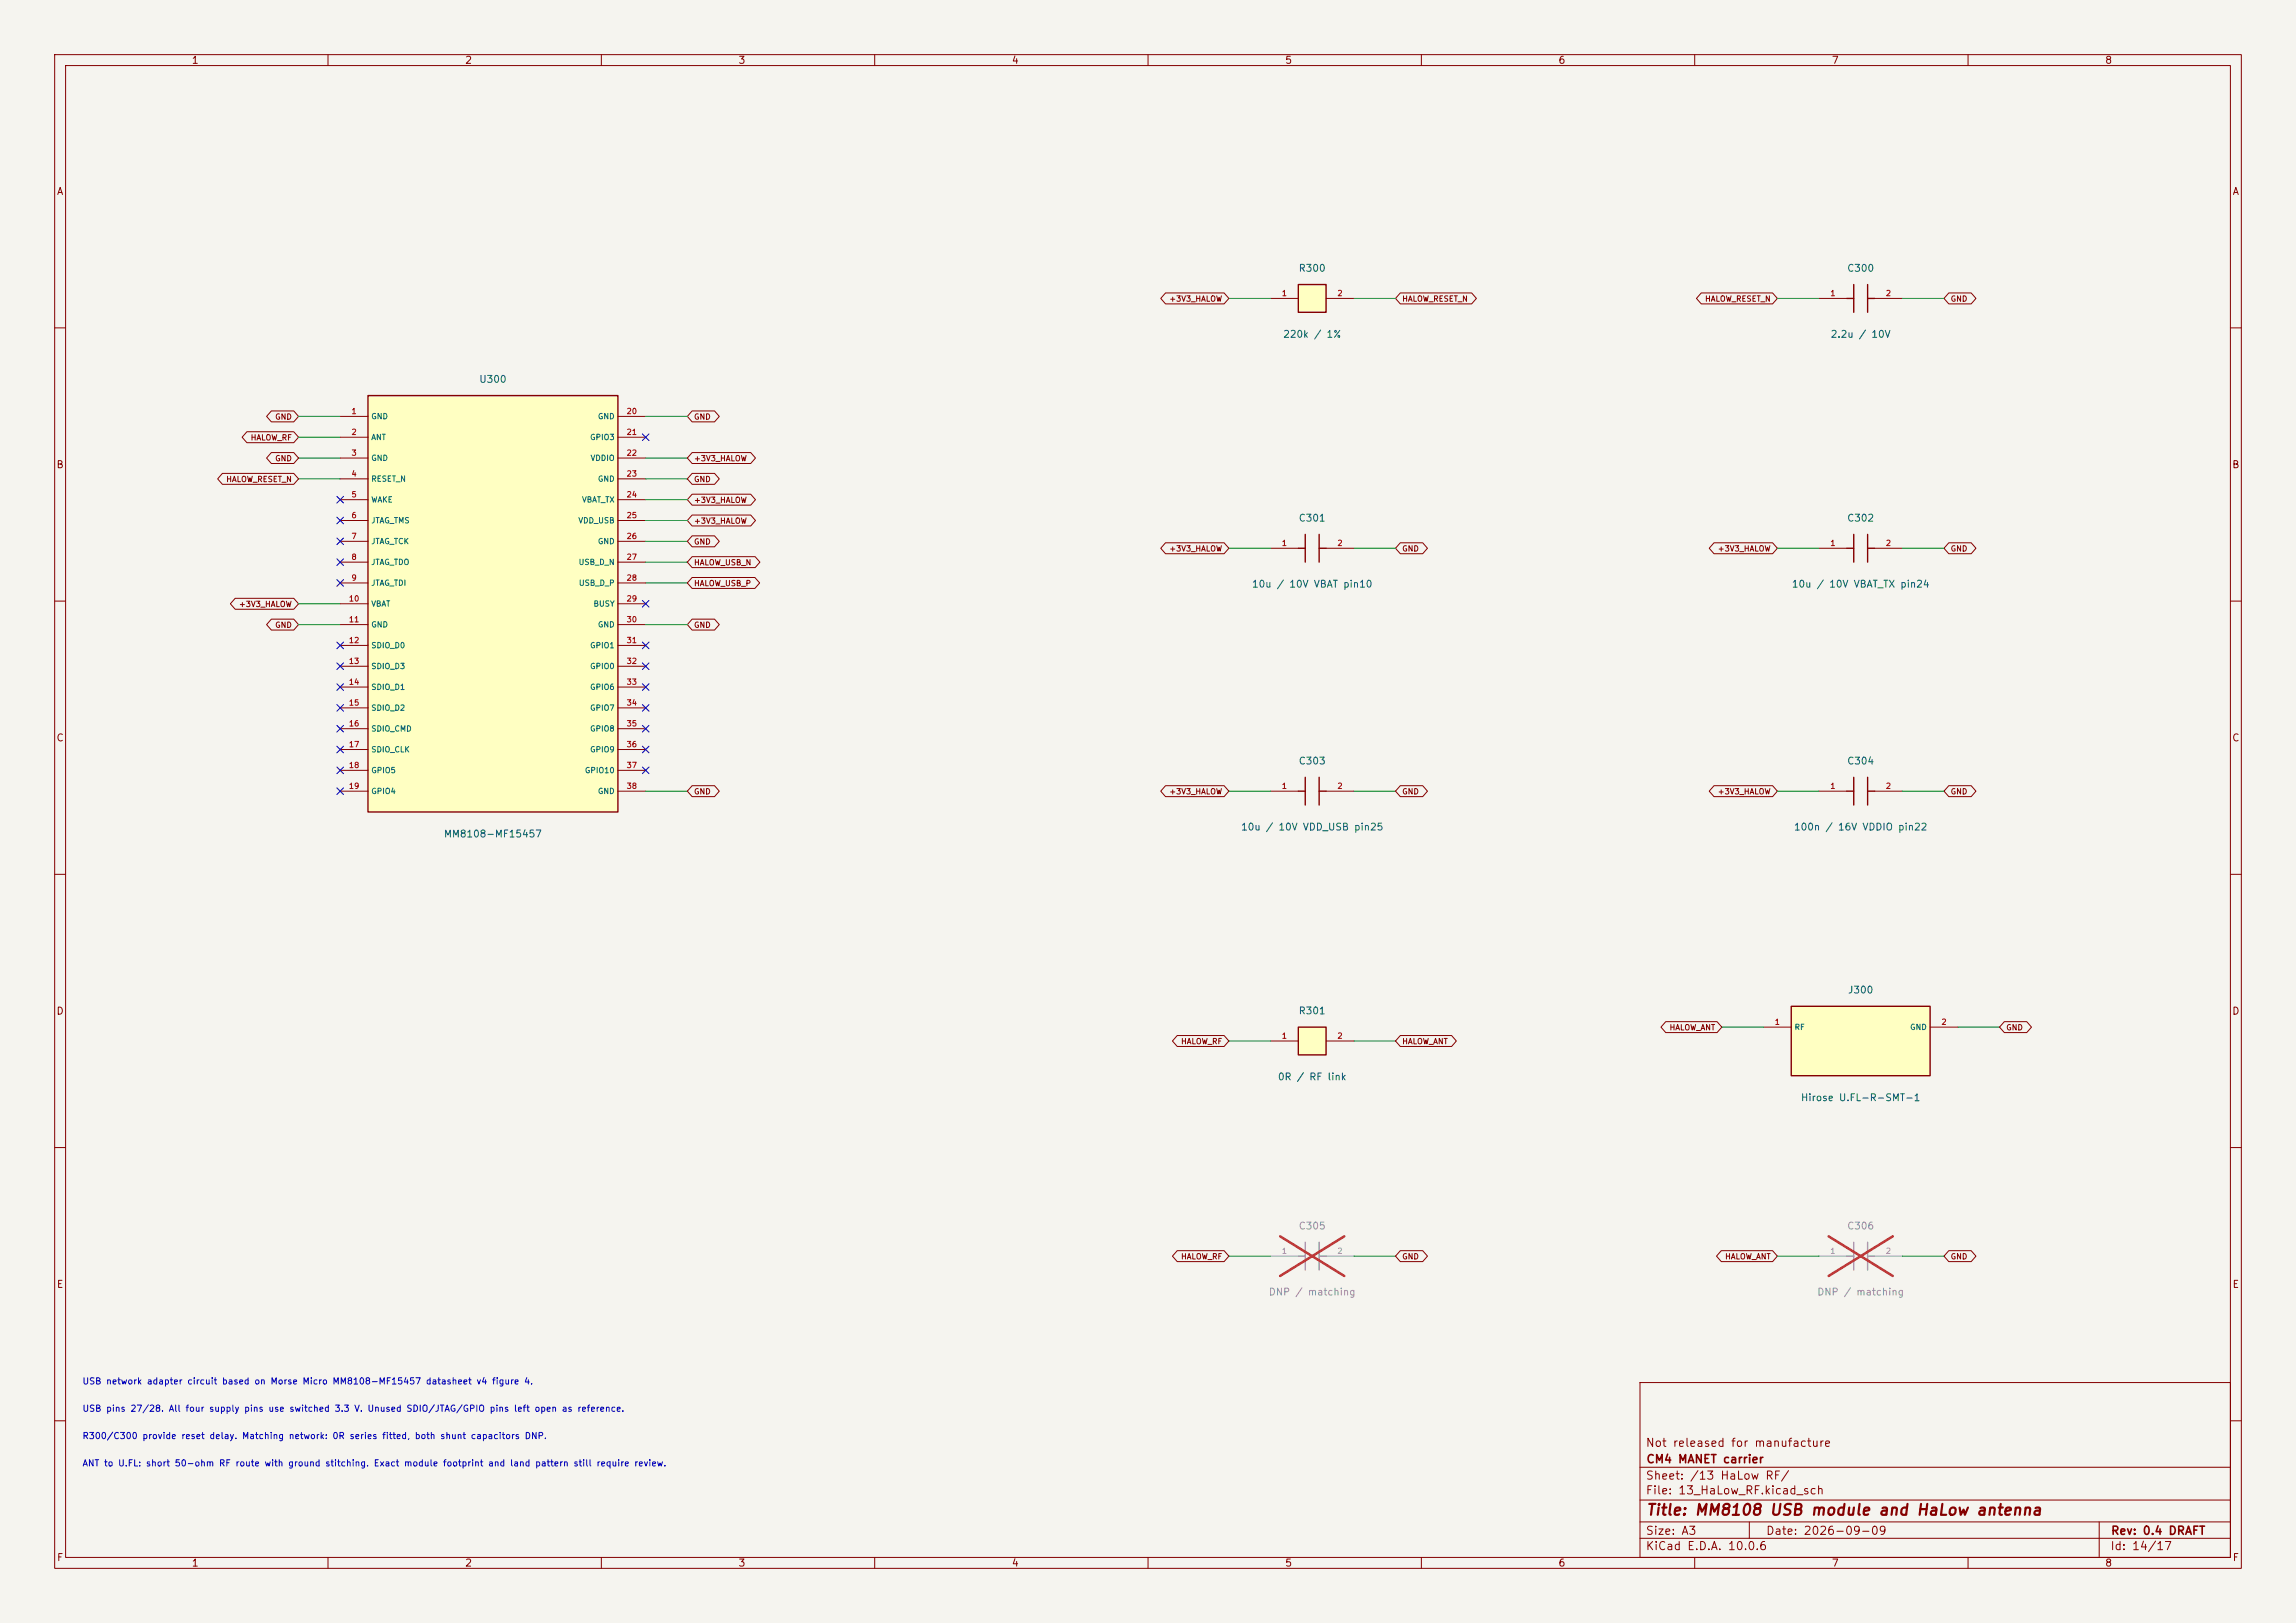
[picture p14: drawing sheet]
<svg xmlns="http://www.w3.org/2000/svg" width="420mm" height="297mm" viewBox="0 0 420 297" stroke-linecap="round" stroke-linejoin="round" font-family="sans-serif">
<defs><g id="words">
<text font-size="2" fill="#840000" x="301" y="277.8">Title: MM8108 USB module and HaLow antenna</text>
<g font-size="1.5" fill="#840000">
<text x="300.9" y="265.1">Not released for manufacture</text>
<text x="301" y="268.1">CM4 MANET carrier</text>
<text x="300.9" y="273.8">File: 13_HaLow_RF.kicad_sch</text>
<text x="300.9" y="271.1">Sheet: /13 HaLow RF/</text>
<text x="300.9" y="281.2">Size: A3</text>
<text x="322.9" y="281.2">Date: 2026-09-09</text>
<text x="386" y="281.2">Rev: 0.4 DRAFT</text>
<text x="300.9" y="284">KiCad E.D.A. 10.0.6</text>
<text x="385.9" y="284">Id: 14/17</text>
</g>
<g font-size="1.3" fill="#840000">
<text x="35" y="12">1</text>
<text x="85" y="12">2</text>
<text x="135" y="12">3</text>
<text x="185" y="12">4</text>
<text x="235" y="12">5</text>
<text x="285" y="12">6</text>
<text x="335" y="12">7</text>
<text x="385" y="12">8</text>
<text x="10.3" y="36">A</text>
<text x="408.3" y="36">A</text>
<text x="10.2" y="86">B</text>
<text x="408.2" y="86">B</text>
<text x="10.2" y="136">C</text>
<text x="408.2" y="136">C</text>
<text x="10.2" y="186">D</text>
<text x="408.2" y="186">D</text>
<text x="10.3" y="236">E</text>
<text x="408.3" y="236">E</text>
<text x="10.3" y="286">F</text>
<text x="35" y="287">1</text>
<text x="85" y="287">2</text>
<text x="135" y="287">3</text>
<text x="185" y="287">4</text>
<text x="235" y="287">5</text>
<text x="285" y="287">6</text>
<text x="335" y="287">7</text>
<text x="385" y="287">8</text>
<text x="408.3" y="286">F</text>
</g>
<g font-size="1.3" fill="#006464">
<text x="237.5" y="50">R300</text>
<text x="337.8" y="50">C300</text>
<text x="234.6" y="62.1">220k / 1%</text>
<text x="334.8" y="62.1">2.2u / 10V</text>
<text x="87.6" y="70.4">U300</text>
<text x="237.5" y="95.8">C301</text>
<text x="337.8" y="95.8">C302</text>
<text x="228.9" y="107.8">10u / 10V VBAT pin10</text>
<text x="327.7" y="107.8">10u / 10V VBAT_TX pin24</text>
<text x="237.5" y="140.2">C303</text>
<text x="337.8" y="140.2">C304</text>
<text x="81.1" y="153.6">MM8108-MF15457</text>
<text x="226.9" y="152.3">10u / 10V VDD_USB pin25</text>
<text x="328" y="152.3">100n / 16V VDDIO pin22</text>
<text x="237.5" y="185.9">R301</text>
<text x="337.9" y="182.1">J300</text>
<text x="233.6" y="198">0R / RF link</text>
<text x="329.3" y="201.8">Hirose U.FL-R-SMT-1</text>
</g>
<g font-size="1.3" fill="#939391">
<text x="237.5" y="225.3">C305</text>
<text x="337.8" y="225.3">C306</text>
<text x="232" y="237.4">DNP / matching</text>
<text x="332.3" y="237.4">DNP / matching</text>
</g>
<g font-size="1.2" fill="#0000c2">
<text x="15" y="253.6">USB network adapter circuit based on Morse Micro MM8108-MF15457 datasheet v4 figure 4.</text>
<text x="15" y="263.6">R300/C300 provide reset delay. Matching network: 0R series fitted, both shunt capacitors DNP.</text>
<text x="15" y="258.6">USB pins 27/28. All four supply pins use switched 3.3 V. Unused SDIO/JTAG/GPIO pins left open as reference.</text>
<text x="15" y="268.6">ANT to U.FL: short 50-ohm RF route with ground stitching. Exact module footprint and land pattern still require review.</text>
</g>
<g font-size="1" fill="#840000">
<text x="213.8" y="55.4">+3V3_HALOW</text>
<text x="256.4" y="55.4">HALOW_RESET_N</text>
<text x="311.8" y="55.4">HALOW_RESET_N</text>
<text x="356.7" y="55.4">GND</text>
<text x="50.2" y="77">GND</text>
<text x="126.9" y="77">GND</text>
<text x="45.8" y="80.8">HALOW_RF</text>
<text x="41.3" y="88.5">HALOW_RESET_N</text>
<text x="50.2" y="84.6">GND</text>
<text x="126.9" y="88.5">GND</text>
<text x="126.9" y="84.6">+3V3_HALOW</text>
<text x="126.9" y="92.3">+3V3_HALOW</text>
<text x="126.9" y="99.9">GND</text>
<text x="126.9" y="96.1">+3V3_HALOW</text>
<text x="213.8" y="101.2">+3V3_HALOW</text>
<text x="256.4" y="101.2">GND</text>
<text x="314.1" y="101.2">+3V3_HALOW</text>
<text x="356.7" y="101.2">GND</text>
<text x="126.9" y="107.5">HALOW_USB_P</text>
<text x="126.9" y="103.7">HALOW_USB_N</text>
<text x="43.6" y="111.3">+3V3_HALOW</text>
<text x="50.2" y="115.1">GND</text>
<text x="126.9" y="115.1">GND</text>
<text x="126.9" y="145.6">GND</text>
<text x="213.8" y="145.6">+3V3_HALOW</text>
<text x="256.4" y="145.6">GND</text>
<text x="314.1" y="145.6">+3V3_HALOW</text>
<text x="356.7" y="145.6">GND</text>
<text x="215.9" y="191.3">HALOW_RF</text>
<text x="256.4" y="191.3">HALOW_ANT</text>
<text x="305.3" y="188.8">HALOW_ANT</text>
<text x="366.9" y="188.8">GND</text>
<text x="215.9" y="230.7">HALOW_RF</text>
<text x="256.4" y="230.7">GND</text>
<text x="315.5" y="230.7">HALOW_ANT</text>
<text x="356.7" y="230.7">GND</text>
</g>
<g font-size="1" fill="#a90000">
<text x="234.4" y="54.4">1</text>
<text x="244.5" y="54.4">2</text>
<text x="334.7" y="54.4">1</text>
<text x="344.9" y="54.4">2</text>
<text x="64.2" y="76">1</text>
<text x="114.5" y="76">20</text>
<text x="64.2" y="79.8">2</text>
<text x="64.2" y="83.6">3</text>
<text x="114.5" y="79.8">21</text>
<text x="114.5" y="83.6">22</text>
<text x="64.2" y="87.4">4</text>
<text x="114.5" y="87.4">23</text>
<text x="64.2" y="91.3">5</text>
<text x="64.2" y="95.1">6</text>
<text x="114.5" y="91.3">24</text>
<text x="114.5" y="95.1">25</text>
<text x="64.2" y="98.9">7</text>
<text x="114.5" y="98.9">26</text>
<text x="234.4" y="100.1">1</text>
<text x="244.5" y="100.1">2</text>
<text x="334.7" y="100.1">1</text>
<text x="344.9" y="100.1">2</text>
<text x="64.2" y="102.7">8</text>
<text x="64.2" y="106.5">9</text>
<text x="114.5" y="102.7">27</text>
<text x="114.5" y="106.5">28</text>
<text x="63.7" y="110.3">10</text>
<text x="114.5" y="110.3">29</text>
<text x="63.7" y="114.1">11</text>
<text x="63.7" y="117.9">12</text>
<text x="114.5" y="114.1">30</text>
<text x="114.5" y="117.9">31</text>
<text x="63.7" y="121.7">13</text>
<text x="63.7" y="125.5">14</text>
<text x="114.5" y="121.7">32</text>
<text x="114.5" y="125.5">33</text>
<text x="63.7" y="129.4">15</text>
<text x="114.5" y="129.4">34</text>
<text x="63.7" y="133.2">16</text>
<text x="63.7" y="137">17</text>
<text x="114.5" y="133.2">35</text>
<text x="114.5" y="137">36</text>
<text x="63.7" y="140.8">18</text>
<text x="114.5" y="140.8">37</text>
<text x="63.7" y="144.6">19</text>
<text x="114.5" y="144.6">38</text>
<text x="234.4" y="144.6">1</text>
<text x="244.5" y="144.6">2</text>
<text x="334.7" y="144.6">1</text>
<text x="344.9" y="144.6">2</text>
<text x="234.4" y="190.3">1</text>
<text x="244.5" y="190.3">2</text>
<text x="324.5" y="187.8">1</text>
<text x="355" y="187.8">2</text>
</g>
<g font-size="1" fill="#006464">
<text x="67.8" y="77">GND</text>
<text x="109.3" y="77">GND</text>
<text x="67.8" y="80.8">ANT</text>
<text x="107.8" y="80.8">GPIO3</text>
<text x="67.8" y="84.6">GND</text>
<text x="67.8" y="88.4">RESET_N</text>
<text x="107.9" y="84.6">VDDIO</text>
<text x="109.3" y="88.4">GND</text>
<text x="67.8" y="92.2">WAKE</text>
<text x="106.4" y="92.2">VBAT_TX</text>
<text x="67.8" y="96">JTAG_TMS</text>
<text x="67.8" y="99.8">JTAG_TCK</text>
<text x="105.7" y="96">VDD_USB</text>
<text x="109.3" y="99.8">GND</text>
<text x="67.8" y="103.6">JTAG_TDO</text>
<text x="67.8" y="107.4">JTAG_TDI</text>
<text x="105.8" y="103.6">USB_D_N</text>
<text x="105.8" y="107.4">USB_D_P</text>
<text x="67.8" y="111.2">VBAT</text>
<text x="108.5" y="111.2">BUSY</text>
<text x="67.8" y="115.1">GND</text>
<text x="67.8" y="118.9">SDIO_D0</text>
<text x="107.8" y="118.9">GPIO1</text>
<text x="109.3" y="115.1">GND</text>
<text x="67.8" y="122.7">SDIO_D3</text>
<text x="107.8" y="122.7">GPIO0</text>
<text x="67.8" y="126.5">SDIO_D1</text>
<text x="67.8" y="130.3">SDIO_D2</text>
<text x="107.8" y="126.5">GPIO6</text>
<text x="107.8" y="130.3">GPIO7</text>
<text x="67.8" y="134.1">SDIO_CMD</text>
<text x="67.8" y="137.9">SDIO_CLK</text>
<text x="107.8" y="134.1">GPIO8</text>
<text x="107.8" y="137.9">GPIO9</text>
<text x="67.8" y="141.7">GPIO5</text>
<text x="106.9" y="141.7">GPIO10</text>
<text x="67.8" y="145.5">GPIO4</text>
<text x="109.3" y="145.5">GND</text>
<text x="328.2" y="188.7">RF</text>
<text x="349.3" y="188.7">GND</text>
</g>
<g font-size="1" fill="#a5a4a2">
<text x="234.4" y="229.7">1</text>
<text x="244.5" y="229.7">2</text>
<text x="334.7" y="229.7">1</text>
<text x="344.9" y="229.7">2</text>
</g>
</g></defs>
<path d="M0 0h420v297h-420z" fill="#f5f4ef" stroke="#f5f4ef" stroke-width=".18"/>
<g fill="none" stroke="#840000" stroke-width=".18">
<path d="M10 10h400v277h-400zM12 12h396v273h-396zM60 10v2M110 10v2M160 10v2M210 10v2M260 10v2M310 10v2M360 10v2M332.7 54.6h5.1M342.9 54.6h5.1M10 60h2"/>
<path d="M408 60h2M10 110h2M408 110h2M10 160h2M408 160h2M10 210h2M408 210h2M300 253h108v32h-108zM10 260h2M300 278.5h108M300 274.5h108M300 268.5h108"/>
<path d="M320 278.5v3M384 278.5v6.5M408 260h2M60 285v2M110 285v2M160 285v2M210 285v2M260 285v2M300 281.5h108M310 285v2M360 285v2"/>
</g>
<path d="M337.8 54.6h1.3M339.1 52.1v5.1M341.6 54.6h1.3M341.6 52.1v5.1" fill="none" stroke="#840000" stroke-width=".25"/>
<path d="M327.7 184.2h25.4v12.7h-25.4z" fill="#ffffc2"/>
<path d="M339.1 97.8v5.1M341.6 97.8v5.1M337.8 100.3h1.3M341.6 100.3h1.3M327.7 184.2h25.4v12.7h-25.4z" fill="none" stroke="#840000" stroke-width=".25"/>
<path d="M332.7 100.3h5.1M342.9 100.3h5.1M322.6 188h5.1M353.1 188h5" fill="none" stroke="#840000" stroke-width=".18"/>
<path d="M237.5 188h5.1v5h-5.1z" fill="#ffffc2"/>
<path d="M237.5 188h5.1v5h-5.1z" fill="none" stroke="#840000" stroke-width=".25"/>
<path d="M232.4 190.5h5.1M242.6 190.5h5" fill="none" stroke="#840000" stroke-width=".18"/>
<path d="M237.5 52.1h5.1v5.1h-5.1z" fill="#ffffc2"/>
<path d="M237.5 52.1h5.1v5.1h-5.1z" fill="none" stroke="#840000" stroke-width=".25"/>
<path d="M232.4 54.6h5.1M242.6 54.6h5" fill="none" stroke="#840000" stroke-width=".18"/>
<path d="M67.3 72.4h45.7v76.2h-45.7z" fill="#ffffc2"/>
<g fill="none" stroke="#840000" stroke-width=".25">
<path d="M67.3 72.4h45.7v76.2h-45.7zM238.8 97.8v5.1M241.3 97.8v5.1M237.5 100.3h1.3M241.3 100.3h1.3M237.5 144.8h1.3M238.8 142.2v5.1M241.3 144.8h1.3M241.3 142.2v5.1M337.8 144.8h1.3M339.1 142.2v5.1M341.6 144.8h1.3"/>
<path d="M341.6 142.2v5.1"/>
</g>
<g fill="none" stroke="#840000" stroke-width=".18">
<path d="M213.2 53.6h10.7l.9 1-.9 1h-10.7l-.9-1zM256.1 53.6h13.1l.9 1-.9 1h-13.1l-.8-1zM311.2 53.6h13l.9 1-.9 1h-13l-.9-1zM356.5 53.6h4.1l.8 1-.8 1h-4.1l-.9-1zM45.2 79h8.5l.9 1-.9 1h-8.5l-.9-1zM49.6 75.2h4.1l.9 1-.9 1h-4.1l-.8-1zM62.2 76.2h5.1M113 76.2h5.1M126.6 75.2h4.1l.9 1-.9 1h-4.1l-.9-1zM40.7 86.6h13l.9 1-.9 1h-13l-.9-1zM49.6 82.8h4.1l.9 1-.9 1h-4.1l-.8-1zM62.2 80h5.1"/>
<path d="M62.2 83.8h5.1M62.2 87.6h5.1M62.2 91.4h5.1M62.2 95.3h5.1M62.2 99.1h5.1M113 80h5.1M113 83.8h5.1M113 87.6h5.1M113 91.4h5.1M113 95.3h5.1M113 99.1h5.1M126.6 90.4h10.7l.9 1-.9 1h-10.7l-.9-1z"/>
<path d="M126.6 98.1h4.1l.9 1-.9 1h-4.1l-.9-1zM126.6 86.6h4.1l.9 1-.9 1h-4.1l-.9-1zM126.6 94.2h10.7l.9 1.1-.9 1h-10.7l-.9-1zM126.6 82.8h10.7l.9 1-.9 1h-10.7l-.9-1zM213.2 99.3h10.7l.9 1-.9 1h-10.7l-.9-1zM256.1 99.3h4.1l.9 1-.9 1h-4.1l-.8-1zM313.5 99.3h10.7l.9 1-.9 1h-10.7l-.8-1zM356.5 99.3h4.1l.8 1-.8 1h-4.1l-.9-1zM43 109.5h10.7l.9 1-.9 1h-10.7l-.9-1zM49.6 113.3h4.1l.9 1-.9 1h-4.1l-.8-1zM62.2 102.9h5.1M62.2 106.7h5.1"/>
<path d="M62.2 110.5h5.1M62.2 114.3h5.1M62.2 118.1h5.1M113 102.9h5.1M113 106.7h5.1M113 110.5h5.1M113 114.3h5.1M113 118.1h5.1M126.6 105.7h11.5l.9 1-.9 1h-11.5l-.9-1zM126.6 101.9h11.5l.9 1-.9 1h-11.5l-.9-1zM126.6 113.3h4.1l.9 1-.9 1h-4.1l-.9-1zM232.4 100.3h5.1"/>
<path d="M242.6 100.3h5M62.2 121.9h5.1M62.2 125.7h5.1M62.2 129.5h5.1M62.2 133.4h5.1M62.2 137.2h5.1M113 121.9h5.1M113 125.7h5.1M113 129.5h5.1M113 133.4h5.1M113 137.2h5.1M62.2 141h5.1"/>
<path d="M62.2 144.8h5.1M113 141h5.1M113 144.8h5.1M126.6 143.8h4.1l.9 1-.9 1h-4.1l-.9-1zM213.2 143.8h10.7l.9 1-.9 1h-10.7l-.9-1zM232.4 144.8h5.1M242.6 144.8h5M256.1 143.8h4.1l.9 1-.9 1h-4.1l-.8-1zM313.5 143.8h10.7l.9 1-.9 1h-10.7l-.8-1zM332.7 144.8h5.1M342.9 144.8h5.1M356.5 143.8h4.1l.8 1-.8 1h-4.1l-.9-1z"/>
<path d="M215.3 189.5h8.6l.9 1-.9 1h-8.6l-.8-1zM256.1 189.5h9.4l.9 1-.9 1h-9.4l-.8-1zM304.7 187h9.4l.9 1-.9 1h-9.4l-.9-1zM366.6 187h4.1l.9 1-.9 1h-4.1l-.8-1zM215.3 228.9h8.6l.9 1-.9 1h-8.6l-.8-1zM256.1 228.9h4.1l.9 1-.9 1h-4.1l-.8-1zM314.9 228.9h9.3l.9 1-.9 1h-9.3l-.9-1zM356.5 228.9h4.1l.8 1-.8 1h-4.1l-.9-1z"/>
</g>
<path d="M237.5 229.9h1.3M238.8 227.3v5.1M241.3 229.9h1.3M241.3 227.3v5.1M337.8 229.9h1.3M339.1 227.3v5.1M341.6 229.9h1.3M341.6 227.3v5.1" fill="none" stroke="#9c9b98" stroke-width=".25"/>
<path d="M232.4 229.9h5.1M242.6 229.9h5M332.7 229.9h5.1M342.9 229.9h5.1" fill="none" stroke="#9c9b98" stroke-width=".18"/>
<path d="M234.2 226.2l11.7 7.3M245.9 226.2l-11.7 7.3M334.5 226.2l11.7 7.3M346.2 226.2l-11.7 7.3" fill="none" stroke="#e12e31" stroke-width=".46"/>
<g fill="none" stroke="#009600" stroke-width=".18">
<path d="M224.8 54.6h7.6M247.6 54.6h7.7M325.1 54.6h7.6M348 54.6h7.6M54.6 76.2h7.6M118.1 76.2h7.6M54.6 83.8h7.6M54.6 87.6h7.6M54.6 80h7.6M118.1 83.8h7.6M118.1 87.6h7.6M118.1 91.4h7.6"/>
<path d="M118.1 95.3h7.6M118.1 99.1h7.6M54.6 114.3h7.6M54.6 110.5h7.6M118.1 114.3h7.6M118.1 102.9h7.6M118.1 106.7h7.6M224.8 100.3h7.6M247.6 100.3h7.7M325.1 100.3h7.6M348 100.3h7.6M118.1 144.8h7.6"/>
<path d="M224.8 144.8h7.6M247.6 144.8h7.7M325.1 144.8h7.6M348 144.8h7.6M224.8 190.5h7.6M247.6 190.5h7.7M315 188h7.6M358.1 188h7.7M224.8 229.9h7.6M247.6 229.9h7.7M325.1 229.9h7.6M348 229.9h7.6"/>
</g>
<g fill="none" stroke="#000084" stroke-width=".18">
<path d="M117.5 79.4l1.2 1.2M118.7 79.4l-1.2 1.2M61.6 94.6l1.2 1.3M61.6 90.8l1.2 1.2M61.6 98.5l1.2 1.2M62.8 94.6l-1.2 1.3M62.8 90.8l-1.2 1.2M62.8 98.5l-1.2 1.2M61.6 117.5l1.2 1.2M61.6 106.1l1.2 1.2M61.6 102.3l1.2 1.2M62.8 117.5l-1.2 1.2"/>
<path d="M62.8 106.1l-1.2 1.2M62.8 102.3l-1.2 1.2M117.5 109.9l1.2 1.2M117.5 117.5l1.2 1.2M118.7 109.9l-1.2 1.2M118.7 117.5l-1.2 1.2M61.6 128.9l1.2 1.2M61.6 125.1l1.2 1.2M61.6 121.3l1.2 1.2M61.6 136.6l1.2 1.2M61.6 132.7l1.2 1.3M62.8 128.9l-1.2 1.2"/>
<path d="M62.8 125.1l-1.2 1.2M62.8 121.3l-1.2 1.2M62.8 136.6l-1.2 1.2M62.8 132.7l-1.2 1.3M117.5 136.6l1.2 1.2M117.5 128.9l1.2 1.2M117.5 132.7l1.2 1.3M117.5 125.1l1.2 1.2M117.5 121.3l1.2 1.2M118.7 136.6l-1.2 1.2M118.7 128.9l-1.2 1.2M118.7 132.7l-1.2 1.3"/>
<path d="M118.7 125.1l-1.2 1.2M118.7 121.3l-1.2 1.2M61.6 140.4l1.2 1.2M61.6 144.2l1.2 1.2M62.8 140.4l-1.2 1.2M62.8 144.2l-1.2 1.2M117.5 140.4l1.2 1.2M118.7 140.4l-1.2 1.2"/>
</g>
<use href="#words"/>
</svg>
